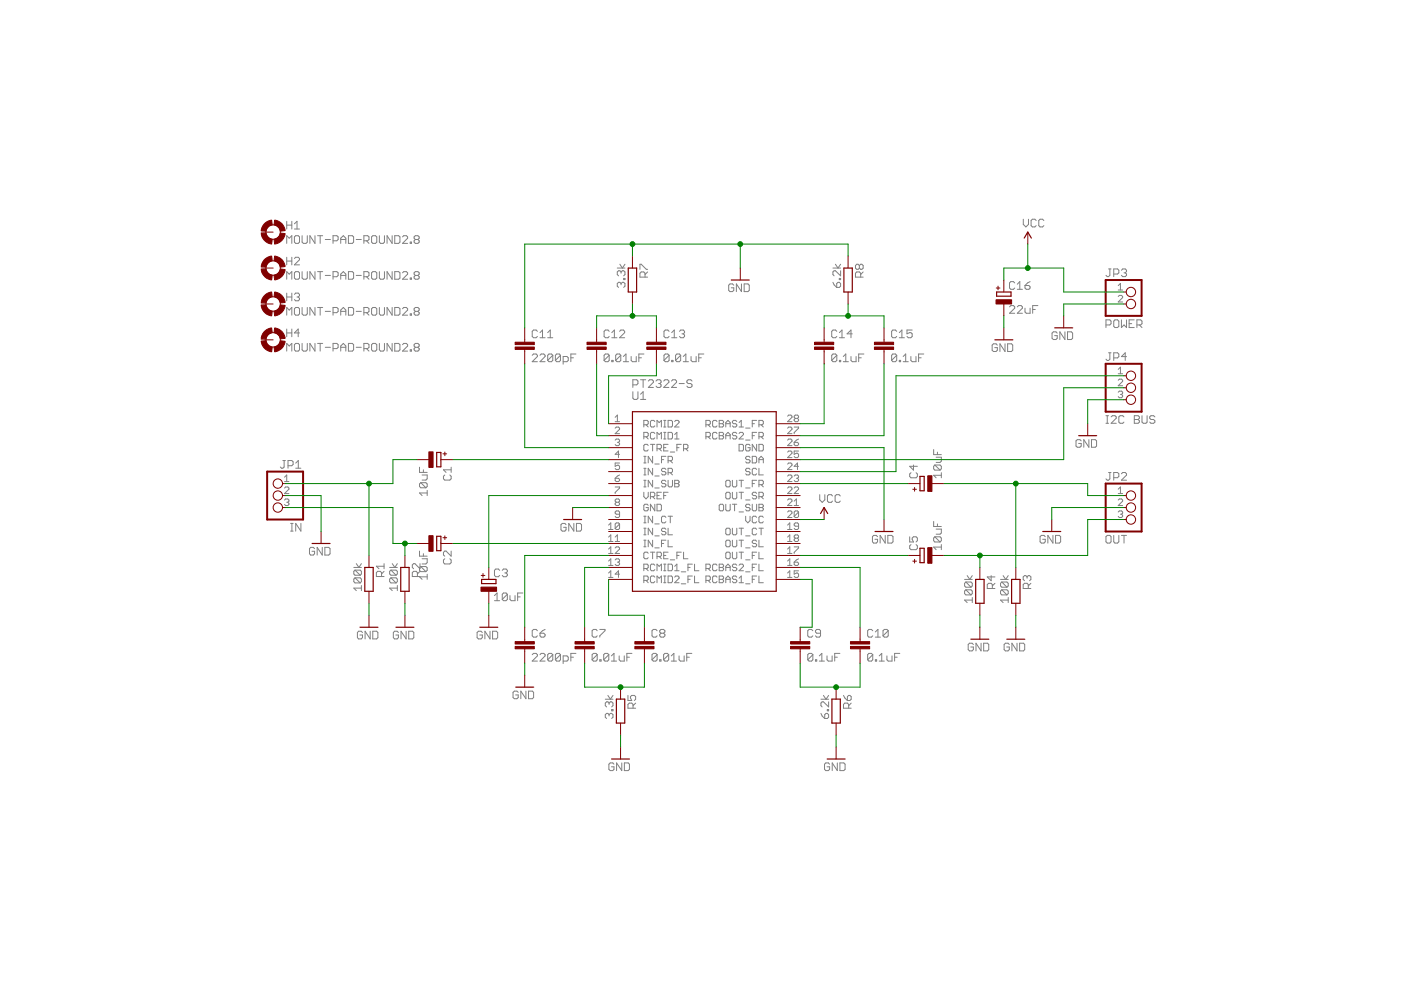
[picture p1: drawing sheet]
<svg xmlns="http://www.w3.org/2000/svg" width="297mm" height="210mm" viewBox="0 0 297 210" stroke-linecap="round" stroke-linejoin="round" font-family="sans-serif">
<g fill="none" stroke="#808080" stroke-width=".21">
<path d="M60.8 46.9v1.7M60.8 51.6v-1.6l.5 .5 .6-.5v1.6M60.8 54.5v1.7M60.8 59.2v-1.6l.5 .5 .6-.5v1.6M60.8 47.7h1.1M60.8 55.4h1.1M61.9 46.9v1.7M61.9 54.5v1.7M62.4 50.2l.3-.2h.5l.3 .2v1.1l-.3 .3h-.5l-.3-.3zM62.4 57.8l.3-.2h.5l.3 .2v1.1l-.3 .3h-.5l-.3-.3zM62.4 54.8l.3-.3h.5l.3 .3v.3l-1.1 1.1h1.1M62.4 47.5l.6-.6v1.7"/>
<path d="M62.4 48.6h1.1M64.1 50v1.3l.2 .3h.6l.3-.3v-1.3M64.1 57.6v1.3l.2 .3h.6l.3-.3v-1.3M66.8 50v1.6l-1.1-1.6v1.6M66.8 57.6v1.6l-1.1-1.6v1.6M67.3 50h1.1M67.3 57.6h1.1M67.9 50v1.6M67.9 57.6v1.6M69 50.8h1.1M69 58.4h1.1M70.6 51.1h.8l.3-.3v-.6l-.3-.2h-.8v1.6"/>
<path d="M70.6 58.7h.8l.3-.3v-.6l-.3-.2h-.8v1.6M72.2 50.8h1.1M72.2 51.6v-1.1l.6-.5 .5 .5v1.1M72.2 59.2v-1.1l.6-.5 .5 .5v1.1M72.2 58.4h1.1M73.9 50h.8l.3 .2v1.1l-.3 .3h-.8zM73.9 57.6h.8l.3 .2v1.1l-.3 .3h-.8zM75.5 50.8h1.1M75.5 58.4h1.1M77.2 51.1h.8l.2-.3v-.6l-.2-.2h-.8v1.6M77.2 58.7h.8l.2-.3v-.6l-.2-.2h-.8v1.6M77.7 51.1l.5 .5"/>
<path d="M77.7 58.7l.5 .5M78.8 50.2l.3-.2h.5l.3 .2v1.1l-.3 .3h-.5l-.3-.3zM78.8 57.8l.3-.2h.5l.3 .2v1.1l-.3 .3h-.5l-.3-.3zM80.4 50v1.3l.3 .3h.5l.3-.3v-1.3M80.4 57.6v1.3l.3 .3h.5l.3-.3v-1.3M83.1 50v1.6l-1-1.6v1.6M83.1 57.6v1.6l-1-1.6v1.6M83.7 50h.8l.3 .2v1.1l-.3 .3h-.8zM83.7 57.6h.8l.3 .2v1.1l-.3 .3h-.8zM85.3 50.2l.3-.2h.5l.3 .2v.3l-1.1 1.1h1.1M85.3 57.8l.3-.2h.5l.3 .2v.3l-1.1 1.1h1.1M87 51.3h.2v.3h-.2z"/>
<path d="M87 58.9h.2v.3h-.2zM88.1 50.8l-.3-.3v-.3l.3-.2h.5l.3 .2v.3l-.3 .3M88.1 50.8l-.3 .3v.2l.3 .3h.5l.3-.3v-.2l-.3-.3M88.1 50.8h.5M88.1 58.4l-.3-.3v-.3l.3-.2h.5l.3 .2v.3l-.3 .3M88.1 58.4l-.3 .3v.2l.3 .3h.5l.3-.3v-.2l-.3-.3M88.1 58.4h.5M130.9 56.8h1.6M131.4 56l.6 .8 .5-.8M131.7 57.7l-.3-.3h-.3l-.2 .3v.5l.2 .3M131.7 57.7v.2M131.7 57.7l.3-.3h.2l.3 .3v.5l-.3 .3"/>
<path d="M132.2 59h.3v.3h-.3zM135.7 57.1v-1.1h.3l1 1.1h.3M136.8 58.8v-.9l-.3-.2h-.5l-.3 .2v.9h1.6M137.3 57.7l-.5 .5M176.6 56.8h1.6M176.6 59.9l.2 .5 .6 .5M177.1 56l.6 .8 .5-.8M177.9 59h.3v.3h-.3zM178.2 57.4v1.1l-1.1-1.1h-.3l-.2 .3v.5l.2 .3M182.2 56.3l-.3-.3h-.2l-.3 .3v.6l.3 .2h.2l.3-.2M182.2 56.3l.3-.3h.2l.3 .3v.6l-.3 .2h-.2l-.3-.2M182.2 56.3v.6"/>
<path d="M182.5 58.8v-.9l-.3-.2h-.5l-.3 .2v.9h1.6M183 57.7l-.5 .5M215.1 60l-.2-.3h-.6l-.3 .3v1.1l.3 .2h.6l.2-.2M217 46.5v1.1l.5 .5 .6-.5v-1.1M218.4 59.7l-1.1 .8M219.7 46.8l-.3-.3h-.5l-.3 .3v1l.3 .3h.5l.3-.3M221.3 46.8l-.3-.3h-.5l-.3 .3v1l.3 .3h.5l.3-.3M235 57h.6M235.3 57v1.4l-.3 .3h-.2l-.3-.3M236.1 58.1h.8l.3-.3v-.5l-.3-.3h-.8v1.7M237.8 57.3l.2-.3h.6l.2 .3v.3l-.2 .2M238.3 57.8h.3"/>
<path d="M238.6 57.8l.2 .3v.3l-.2 .3h-.6l-.2-.3M60.8 62.1v1.7M60.8 66.8v-1.6l.5 .5 .6-.5v1.6M60.8 69.8v1.6M60.8 74.4v-1.6l.5 .6 .6-.6v1.6M60.8 63h1.1M60.8 70.6h1.1M61.9 62.1v1.7M61.9 69.8v1.6M62.4 62.4l.3-.3h.5l.3 .3v.3l-.3 .3M62.7 65.2h.5l.3 .3v1l-.3 .3h-.5l-.3-.3v-1zM62.7 72.8h.5l.3 .3v1.1l-.3 .2h-.5l-.3-.2v-1.1z"/>
<path d="M63 63h.2M63.2 63l.3 .2v.3l-.3 .3h-.5l-.3-.3M63.5 70.6h-1.1l.8-.8v1.6M64.1 65.2v1.3l.2 .3h.6l.3-.3v-1.3M64.1 72.8v1.4l.2 .2h.6l.3-.2v-1.4M66.8 65.2v1.6l-1.1-1.6v1.6M66.8 72.8v1.6l-1.1-1.6v1.6M67.3 65.2h1.1M67.3 72.8h1.1M67.9 65.2v1.6M67.9 72.8v1.6M69 66h1.1"/>
<path d="M69 73.6h1.1M70.6 66.3h.8l.3-.3v-.5l-.3-.3h-.8v1.6M70.6 73.9h.8l.3-.3v-.5l-.3-.3h-.8v1.6M72.2 66.8v-1.1l.6-.5 .5 .5v1.1M72.2 74.4v-1l.6-.6 .5 .6v1M72.2 66h1.1M72.2 73.6h1.1M73.9 65.2h.8l.3 .3v1l-.3 .3h-.8zM73.9 72.8h.8l.3 .3v1.1l-.3 .2h-.8zM75.5 66h1.1M75.5 73.6h1.1M77.2 66.3h.8l.2-.3v-.5l-.2-.3h-.8v1.6"/>
<path d="M77.2 73.9h.8l.2-.3v-.5l-.2-.3h-.8v1.6M77.7 66.3l.5 .5M77.7 73.9l.5 .5M79.1 65.2h.5l.3 .3v1l-.3 .3h-.5l-.3-.3v-1zM79.1 72.8h.5l.3 .3v1.1l-.3 .2h-.5l-.3-.2v-1.1zM80.4 65.2v1.3l.3 .3h.5l.3-.3v-1.3M80.4 72.8v1.4l.3 .2h.5l.3-.2v-1.4M83.1 65.2v1.6l-1-1.6v1.6M83.1 72.8v1.6l-1-1.6v1.6M83.7 65.2h.8l.3 .3v1l-.3 .3h-.8zM83.7 72.8h.8l.3 .3v1.1l-.3 .2h-.8zM85.3 65.5l.3-.3h.5l.3 .3v.2l-1.1 1.1h1.1"/>
<path d="M85.3 73.1l.3-.3h.5l.3 .3v.3l-1.1 1h1.1M87 66.5h.2v.3h-.2zM87 74.2h.2v.2h-.2zM88.1 66l-.3-.3v-.2l.3-.3h.5l.3 .3v.2l-.3 .3M88.1 66l-.3 .3v.2l.3 .3h.5l.3-.3v-.2l-.3-.3M88.1 73.6l-.3-.2v-.3l.3-.3h.5l.3 .3v.3l-.3 .2M88.1 73.6l-.3 .3v.3l.3 .2h.5l.3-.2v-.3l-.3-.3M88.1 66h.5M88.1 73.6h.5M112.8 75.3l.3-.2h.6l.2 .2v.3l-1.1 1.1h1.1M113.9 70.3l-.2-.3h-.6l-.3 .3v1l.3 .3h.6l.2-.3M114.5 75.3l.2-.2h.6l.3 .2v.3l-1.1 1.1h1.1"/>
<path d="M114.5 71.6h1.1M114.5 70.5l.5-.5v1.6M116.1 71.6h1.1M116.1 70.5l.6-.5v1.6M117.2 75.3l-.3-.2h-.5l-.3 .2v1.1M117.2 75.3v1.1l-.3 .3h-.5l-.3-.3M117.2 75.3l-1.1 1.1M118.8 75.3l-.2-.2h-.6l-.2 .2v1.1M118.8 75.3v1.1l-.2 .3h-.6l-.2-.3M118.8 75.3l-1 1.1M119.4 76.7h.8l.3-.3v-.5l-.3-.3h-.8v1.6M121 75.9h.6"/>
<path d="M122.1 75.1h-1.1v1.6M129.2 75.3v1.1l-.3 .3h-.5l-.3-.3M129.2 75.3l-.3-.2h-.5l-.3 .2v1.1M129.2 70.3l-.3-.3h-.5l-.3 .3v1l.3 .3h.5l.3-.3M129.2 75.3l-1.1 1.1M129.7 76.4h.3v.3h-.3zM129.7 71.6h1.1M129.7 70.5l.6-.5v1.6M131.4 70.3l.2-.3h.6l.2 .3v.2l-1 1.1h1M131.6 75.3v1.1l-.2 .3h-.6l-.3-.3M131.6 75.3l-.2-.2h-.6l-.3 .2v1.1M131.6 75.3l-1.1 1.1"/>
<path d="M131.7 60.1l-.3-.2h-.3l-.2 .2v.6l.2 .2M131.7 60.1l.3-.2h.2l.3 .2v.6l-.3 .2M131.7 60.1v.3M132.2 76.7h1.1M132.2 75.6l.5-.5v1.6M133.8 75.6v.8l.3 .3h.8v-1.1M135.4 75.9h.6M136.5 75.1h-1.1v1.6M141.9 75.3v1.1l-.3 .3h-.5l-.3-.3M141.9 75.3l-.3-.2h-.5l-.3 .2v1.1M141.9 70.3l-.3-.3h-.5l-.3 .3v1l.3 .3h.5l.3-.3M141.9 75.3l-1.1 1.1"/>
<path d="M142.4 76.4h.3v.3h-.3zM142.4 71.6h1.1M142.4 70.5l.6-.5v1.6M144.1 70.3l.2-.3h.6l.2 .3v.2l-.2 .3M144.3 75.3v1.1l-.3 .3h-.5l-.3-.3M144.3 75.3l-.3-.2h-.5l-.3 .2v1.1M144.3 75.3l-1.1 1.1M144.6 70.8h.3M144.9 76.7h1.1M144.9 75.6l.5-.5v1.6M144.9 70.8l.2 .3v.2l-.2 .3h-.6l-.2-.3M146.5 75.6v.8l.3 .3h.8v-1.1"/>
<path d="M148.1 75.9h.6M149.2 75.1h-1.1v1.6M155.6 60.5l-.3-.3h-.5l-.3 .3v1.1l.3 .2h.5l.3-.2v-.6h-.6M157.2 60.2v1.6l-1.1-1.6v1.6M157.8 60.2h.8l.3 .3v1.1l-.3 .2h-.8zM177.4 60.1l.3-.2h.2l.3 .2v.6l-.3 .2h-.5zM177.4 75.3v1.1l-.3 .3h-.5l-.3-.3M177.4 75.3l-.3-.2h-.5l-.3 .2v1.1M177.4 70.3l-.3-.3h-.5l-.3 .3v1l.3 .3h.5l.3-.3M177.4 75.3l-1.1 1.1M178 76.4h.2v.3h-.2zM178 71.6h1"/>
<path d="M178 70.5l.5-.5v1.6M178.8 76.7h1.1M178.8 75.6l.5-.5v1.6M180.4 75.6v.8l.3 .3h.8v-1.1M180.7 70.8h-1.1l.8-.8v1.6M182.1 75.9h.5M183.2 75.1h-1.1v1.6M190.1 75.3v1.1l-.3 .3h-.5l-.3-.3M190.1 75.3l-.3-.2h-.5l-.3 .2v1.1M190.1 70.3l-.3-.3h-.5l-.3 .3v1l.3 .3h.5l.3-.3M190.1 75.3l-1.1 1.1M190.7 76.4h.2v.3h-.2z"/>
<path d="M190.7 71.6h1M190.7 70.5l.5-.5v1.6M191.5 76.7h1.1M191.5 75.6l.5-.5v1.6M193.1 75.6v.8l.3 .3h.8v-1.1M193.4 70h-1.1v.8l.5-.3h.3l.3 .3v.5l-.3 .3h-.5l-.3-.3M194.8 75.9h.5M195.9 75.1h-1.1v1.6M211.5 73.2l-.3-.3h-.6l-.2 .3v1.1l.2 .2h.6l.3-.2v-.6h-.6M213.1 72.9v1.6l-1.1-1.6v1.6M213.6 72.9h.9l.2 .3v1.1l-.2 .2h-.9zM214 65.1l.3-.3h.6l.2 .3v.2l-1.1 1.1h1.1"/>
<path d="M215.7 65.1l.3-.3h.5l.3 .3v.2l-1.1 1.1h1.1M215.7 61.3h1.1M215.7 60.3l.5-.6v1.6M217.3 65.3v.8l.3 .3h.8v-1.1M217.3 60.5h.8l.3 .3v.3l-.3 .2h-.5l-.3-.2zM218.9 65.6h.6M220 64.8h-1.1v1.6M224.2 70.6l-.3-.2h-.6l-.2 .2v1.1l.2 .3h.6l.3-.3v-.5h-.6M225.8 70.4v1.6l-1.1-1.6v1.6M226.3 70.4h.8l.3 .2v1.1l-.3 .3h-.8zM234.5 68.9h.8l.3-.3v-.5l-.3-.3h-.8v1.6M235 74.8h.6"/>
<path d="M235.3 74.8v1.4l-.3 .2h-.2l-.3-.2M236.1 75.9h.8l.3-.3v-.5l-.3-.3h-.8v1.6M236.4 67.8h.5l.3 .3v1.1l-.3 .2h-.5l-.3-.2v-1.1zM237.1 60.6l.5-.5v1.4M237.1 78.3l.5-.4v1.3M237.1 62.9l.2-.3h.5l.2 .3v.2l-.9 .9h.9M237.1 61.5h.9M237.1 79.2h.9M237.8 67.8v1.6l.5-.5 .5 .5v-1.6M238.8 75.6h-1l.8-.8v1.6M239.4 68.6h.5M240.5 67.8h-1.1v1.6h1.1"/>
<path d="M241 68.9h.9l.2-.3v-.5l-.2-.3h-.9v1.6M241.6 68.9l.5 .5M60 97.6h.5M60.2 97.6v1.4l-.2 .3h-.3l-.3-.3M61.1 98.7h.8l.2-.2v-.6l-.2-.3h-.8v1.7M62.7 99.3h1.1M62.7 98.2l.5-.6v1.7M88.9 99.1v1.1h1.7M89.8 99.6v.6M95.7 99.1v1.1M95.7 99.6h-1.7l.6 .6M130.4 88.5l.5-.5v1.4"/>
<path d="M130.4 90.8l.3-.2h.4l.3 .2v.2l-1 .9h1M130.4 89.4h1M130.4 93.3l.3-.2h.4l.3 .2-.3 .5M130.9 93.8h.2M131.1 93.8l.3 .2-.3 .5h-.4l-.3-.2M131.4 98.2h-1v.7l.7-.3 .3 .3v.4l-.3 .3h-.4l-.3-.3M131.4 96.3h-1l.7-.7v1.4M134.2 81.6h.8l.3-.3v-.5l-.3-.3h-.8v1.6M134.2 83.1v1.3l.3 .3h.5l.3-.3v-1.3M135.8 80.5h1.1M135.8 83.6l.6-.5v1.6M135.8 84.7h1.1"/>
<path d="M136.4 80.5v1.6M136.5 90.1h.7l.2-.3v-.4l-.2-.3h-.7v1.4M136.5 92.6h.7l.2-.2v-.5l-.2-.2h-.7v1.4M136.5 98.1h.5M136.5 96.8h.5M136.5 99.3h.5M136.7 96.8v1.3M136.7 99.3v1.4M137 90.1l.4 .4M137 92.6l.4 .5M137.4 94.4l-.2-.2h-.5l-.2 .2v1l.2 .2h.5l.2-.2M137.5 80.8l.2-.3h.6l.2 .3v.2l-1 1.1h1"/>
<path d="M137.9 94.2h.9M138.4 96.8v1.3l-1-1.3v1.3M138.4 99.3v1.4l-1-1.4v1.4M138.4 94.2v1.4M138.8 89.4l-.2-.3h-.5l-.2 .3v.9l.2 .2h.5l.2-.2M138.8 91.9l-.2-.2h-.5l-.2 .2v.9l.2 .3h.5l.2-.3M138.8 98.4h1M139.1 80.8l.3-.3h.5l.3 .3v.2l-.3 .3M139.3 90.5v-1.4l.5 .5 .4-.5v1.4M139.3 93.1v-1.4l.5 .4 .4-.4v1.4M139.3 95.1h.7l.2-.2v-.5l-.2-.2h-.7v1.4M139.6 81.3h.3"/>
<path d="M139.8 95.1l.4 .5M139.9 81.3l.3 .3v.3l-.3 .2h-.5l-.3-.2M140.3 97.5h.4M140.7 80.8l.3-.3h.5l.3 .3v.2l-1.1 1.1h1.1M140.7 89.1h.5M140.7 90.5h.5M140.7 91.7h.5M140.7 93.1h.5M140.7 94.9h.5M140.9 89.1v1.4M140.9 91.7v1.4M141.2 99.5l-.3-.2h-.4l-.2 .2 .2 .5h.4l.3 .2-.3 .5h-.4l-.2-.2"/>
<path d="M141.2 96.8h-.9v1.3M141.6 89.1h.7l.3 .3v.9l-.3 .2h-.7zM141.6 91.7h.7l.3 .2v.9l-.3 .3h-.7zM141.6 97.7h.7l.3-.2v-.5l-.3-.2h-.7v1.3M141.6 94.2h-.9v1.4h.9M142.1 97.7l.5 .4M142.1 95.8h.9M142.4 80.8l.2-.3h.6l.2 .3v.2l-1 1.1h1M143 89.4l.3-.3h.4l.3 .3v.2l-1 .9h1M143 92.1l.5-.4v1.4M143 93.1h1M143.5 94.9h.5"/>
<path d="M144 81.3h1.1M144.4 94.2h-.9v1.4M144.9 95.1h.7l.3-.2v-.5l-.3-.2h-.7v1.4M145.4 95.1l.5 .5M146.7 80.8l-.2-.3h-.6l-.3 .3v.2l.3 .3h.6l.2 .3v.3l-.2 .2h-.6l-.3-.2M149.7 90.1h.7l.2-.3v-.4l-.2-.3h-.7v1.4M149.7 92.6h.7l.2-.2v-.5l-.2-.2h-.7v1.4M150.1 92.6l.5 .5M150.1 90.1l.5 .4M152 89.4l-.2-.3h-.5l-.2 .3v.9l.2 .2h.5l.2-.2M152 91.9l-.2-.2h-.5l-.2 .2v.9l.2 .3h.5l.2-.3M152.5 89.1h.7l.2 .3-.2 .4 .2 .5-.2 .2h-.7z"/>
<path d="M152.5 91.7h.7l.2 .2-.2 .5 .2 .4-.2 .3h-.7zM152.5 92.4h.7M152.5 89.8h.7M153.9 93.1v-1l.4-.4 .5 .4v1M153.9 90.5v-.9l.4-.5 .5 .5v.9M153.9 92.4h.9M153.9 89.8h.9M156.2 89.4l-.2-.3h-.5l-.2 .5 .2 .2h.5l.2 .5-.2 .2h-.5l-.2-.2M156.2 91.9l-.2-.2h-.5l-.2 .4 .2 .3h.5l.2 .4-.2 .3h-.5l-.2-.3M156.7 94.2h.7l.2 .2v1l-.2 .2h-.7zM156.7 90.5h.9M156.7 91.9l.2-.2h.5l.2 .2v.2l-.9 1h.9"/>
<path d="M156.7 89.6l.5-.5v1.4M158.1 93.3h.9M158.1 90.8h.9M159 94.4l-.2-.2h-.5l-.2 .2v1l.2 .2h.5l.2-.2v-.5h-.4M159 99.5l-.2-.2h-.5l-.2 .5 .2 .2h.5l.2 .5-.2 .2h-.5l-.2-.2M159 97l-.2-.2h-.5l-.2 .4 .2 .3h.5l.2 .4-.2 .2h-.5l-.2-.2M159.5 96.8h.7l.2 .2v.9l-.2 .2h-.7zM159.5 92.4h.5M159.5 89.8h.5M160.4 99.5l-.2-.2h-.5l-.2 .2v1l.2 .2h.5l.2-.2M160.4 89.1h-.9v1.4M160.4 91.7h-.9v1.4"/>
<path d="M160.4 94.2v1.4l-.9-1.4v1.4M160.9 98.1v-.9l.5-.4 .4 .4v.9M160.9 99.3v1.4h.9M160.9 90.1h.7l.2-.3v-.4l-.2-.3h-.7v1.4M160.9 92.6h.7l.2-.2v-.5l-.2-.2h-.7v1.4M160.9 94.2h.7l.2 .2v1l-.2 .2h-.7zM160.9 97.5h.9M161.4 92.6l.4 .5M161.4 90.1l.4 .4M167 93.3l.2-.2h.5l.2 .2v.3l-.9 .9h.9M167 98.4l.2-.2h.5l.2 .2v.2l-.9 1h.9M167 88.2l.2-.2h.5l.2 .2v.3l-.9 .9h.9"/>
<path d="M167 90.8l.2-.2h.5l.2 .2v.2l-.9 .9h.9M167 95.9l.2-.3h.5l.2 .3v.2l-.9 .9h.9M168.4 93.8h.7l.2 .5-.2 .2h-.5l-.2-.2zM168.4 90.6h.9v.2l-.9 .9v.2M168.6 88.7l-.2 .2 .2 .5h.5l.2-.2-.2-.5M168.6 88.7l-.2-.2 .2-.5h.5l.2 .2-.2 .5M168.6 88.7h.5M169.3 95.6h-.9v.7l.4-.2 .5 .2v.5l-.2 .2h-.5l-.2-.2M169.3 98.9h-.9l.7-.7v1.4M169.3 93.1l-.9 .7M193.7 98.6v1.1l-.8-.8h1.6M198 95.3v1.1h1.6"/>
<path d="M198.2 98.6h1.1l.3 .3v.5l-.3 .3M198.2 98.6l-.2 .3v.5l.2 .3h1.1M198.2 98.6l1.1 1.1M198.5 96.9h1.1v.9l-.3 .2h-.8M198.8 95.9v.5M229.2 93.5l-.2-.3h-.6l-.3 .3v1.1l.3 .2h.6l.2-.2v-.6h-.5M230.9 93.2v1.6l-1.1-1.6v1.6M231.4 93.2h.8l.3 .3v1.1l-.3 .2h-.8zM234.5 89.7h.5M234.5 88.1h.5M234.8 88.1v1.6M235.6 88.4l.3-.3h.5l.3 .3v.3l-1.1 1h1.1"/>
<path d="M237.1 80.6l.2-.2h.5l.2 .2v.3l-.9 .9h.9M237.1 83.2l.2-.3h.5l.2 .3-.2 .4M237.6 83.6h.2M237.8 83.6l.2 .3-.2 .4h-.5l-.2-.2M238.3 88.4l-.3-.3h-.5l-.3 .3v1.1l.3 .2h.5l.3-.2M240.5 88.1h.8l.3 .3v.3l-.3 .2 .3 .3v.3l-.3 .2h-.8zM240.5 88.9h.8M242.1 88.1v1.4l.3 .2h.6l.2-.2v-1.4M244.9 88.4l-.3-.3h-.6l-.2 .3v.3l.2 .2h.6l.3 .3v.3l-.3 .2h-.6l-.2-.2M60.3 101.2l.5-.5v1.4M60.3 103.5l.3-.2h.4l.3 .2v.2l-1 .9h1M60.3 102.1h1"/>
<path d="M60.3 106l.3-.2h.4l.3 .2-.3 .5M60.8 106.5h.2M61 106.5l.3 .2-.3 .5h-.4l-.3-.2M61.6 112.6h.5M61.6 111h.5M61.9 111v1.6M63.8 111v1.6l-1.1-1.6v1.6M66.7 116.3l-.3-.2h-.5l-.3 .2v1.1l.3 .3h.5l.3-.3v-.5h-.6M68.3 116.1v1.6l-1.1-1.6v1.6M68.9 116.1h.8l.3 .2v1.1l-.3 .3h-.8zM75.5 119.5l.6 .8 .5-.8M81.4 119.5v1.1"/>
<path d="M83.2 119.5l.5 .8 .5-.8M88.9 116.8v1.1h1.7M89 119.5v1.1l-1-1.1h-.3l-.3 .3v.5l.3 .3M89.2 102.3h1.1l.3 .3v.5l-.3 .3M89.2 102.3l-.3 .3v.5l.3 .3h1.1M89.2 102.3l1.1 1.1M89.5 100.7h1.1v.8l-.3 .3h-.8M89.5 118.5h1.1v.8l-.3 .3h-.8M89.8 117.4v.5M90.6 104.5h-1.7l.6 .6M90.6 104v1.1M94.3 100.7l-.3 .3v.5l.3 .3h1.1l.3-.3v-.5l-.3-.3"/>
<path d="M94.3 118.5l-.3 .2v.6l.3 .3h1.1l.3-.3v-.6l-.3-.2M95.7 116.8v1.1l-1.1-1.1h-.3l-.3 .3v.6l.3 .2M120 111.3l-.2-.3h-.6l-.3 .3v1l.3 .3h.6l.2-.3v-.5h-.5M121.7 111v1.6l-1.1-1.6v1.6M122.2 111h.8l.3 .3v1l-.3 .3h-.8zM129 111.3l.5-.4v1.4M129 113.9l.5-.5v1.4M129 116.4l.5-.4v1.3M129 119l.5-.5v1.4M129 112.3h1M129 114.8h1M129 117.3h1"/>
<path d="M129 119.9h1M130.4 118.7l.3-.2h.4l.3 .2-.3 .5M130.4 116.2l.3-.2h.4l.3 .2v.2l-1 .9h1M130.4 113.9l.5-.5v1.4M130.4 101.4h.7l.3 .5-.3 .2h-.4l-.3-.2zM130.4 103.3h1v.2l-1 .9v.2M130.4 114.8h1M130.7 106.5h.4M130.7 106.5l-.3 .2 .3 .5h.4l.3-.2-.3-.5M130.7 106.5l-.3-.2 .3-.5h.4l.3 .2-.3 .5M130.9 119.2h.2M131.1 119.2l.3 .2-.3 .5h-.4l-.3-.2"/>
<path d="M131.4 109h-.7l-.3-.2 .3-.5h.4l.3 .3v.9l-.3 .2h-.4l-.3-.2M131.4 111.1v.9l-.3 .3h-.4l-.3-.3M131.4 111.1l-.3-.2h-.4l-.3 .2v.9M131.4 100.7l-1 .7M131.4 111.1l-1 .9M136.5 100.7h.5M136.5 104.4v.9l.5 .5 .4-.5v-.9M136.5 103.2h.5M136.5 101.8h.5M136.5 110.8h.5M136.5 109.5h.5M136.5 113.4h.5"/>
<path d="M136.5 112h.5M136.5 115.9h.5M136.5 114.5h.5M136.7 101.8v1.4M136.7 109.5v1.3M136.7 112v1.4M136.7 114.5v1.4M137.4 117.3l-.2-.2h-.5l-.2 .2v.9l.2 .3h.5l.2-.3M137.4 107.1l-.2-.2h-.5l-.2 .2v1l.2 .2h.5l.2-.2v-.5h-.4M137.9 105.3h.7l.2-.2v-.5l-.2-.2h-.7v1.4M137.9 117.1h.9M138.4 101.8v1.4l-1-1.4v1.4"/>
<path d="M138.4 109.5v1.3l-1-1.3v1.3M138.4 112v1.4l-1-1.4v1.4M138.4 114.5v1.4l-1-1.4v1.4M138.4 117.1v1.4M138.4 105.3l.4 .5M138.8 106.9v1.4l-.9-1.4v1.4M138.8 119.8l-.2-.2h-.5l-.2 .2v1l.2 .2h.5l.2-.2M138.8 100.9h1M138.8 103.5h1M138.8 111.1h1M138.8 113.6h1M138.8 116.2h1"/>
<path d="M139.3 106.9h.7l.2 .2v1l-.2 .2h-.7zM139.3 118h.7l.2-.2v-.5l-.2-.2h-.7v1.4M139.3 105.1h.5M139.8 118l.4 .5M140.2 104.4h-.9v1.4h.9M140.3 115.2h.4M140.7 105.1h.5M140.7 117.8h.5M140.7 119.6h.5M140.9 119.6v1.4M141.2 102.1l-.3-.3h-.4l-.2 .3 .2 .4h.4l.3 .3-.3 .4h-.4l-.2-.2M141.2 112.2l-.3-.2h-.4l-.2 .2 .2 .5h.4l.3 .2-.3 .5h-.4l-.2-.2"/>
<path d="M141.2 109.7l-.3-.2h-.4l-.2 .2v.9l.2 .2h.4l.3-.2M141.2 114.5h-.9v1.4M141.6 117.1h-.9v1.4h.9M141.6 119.6h.7l.3 .2v1l-.3 .2h-.7zM141.6 100.2h.7l.3-.2v-.5l-.3-.2h-.7v1.4M141.6 101.8v1.2l.3 .2h.4l.3-.2v-1.2M141.6 112v1.4h1M141.6 114.5v1.4h1M141.6 104.4h-.9v1.4M141.6 109.5h1M142.1 100.2l.5 .5M142.1 109.5v1.3"/>
<path d="M142.1 118.7h.9M143 101.8h.7l.3 .3-.3 .4 .3 .5-.3 .2h-.7zM143 102.5h.7M143.5 117.8h.5M144.4 117.1h-.9v1.4M144.9 117.1v1.4h1M146.8 119.6h-.9v1.4M147.3 119.6v1.4h.9M152 119.8l-.2-.2h-.5l-.2 .2v1l.2 .2h.5l.2-.2M152.5 107.1l.2-.2h.5l.2 .2v1l-.2 .2h-.5l-.2-.2zM152.5 119.6h.7l.2 .2-.2 .5 .2 .5-.2 .2h-.7zM153.9 117.3l.2-.2h.5l.2 .2v.9l-.2 .3h-.5l-.2-.3z"/>
<path d="M153.9 102.1l.2-.3h.5l.2 .3v.9l-.2 .2h-.5l-.2-.2zM153.9 104.6l.2-.2h.5l.2 .2v.9l-.2 .3h-.5l-.2-.3zM153.9 106.9v1.2l.2 .2h.5l.2-.2v-1.2M153.9 112.2l.2-.2h.5l.2 .2v1l-.2 .2h-.5l-.2-.2zM153.9 114.8l.2-.3h.5l.2 .3v.9l-.2 .2h-.5l-.2-.2zM155.3 117.1v1.1l.2 .3h.5l.2-.3v-1.1M155.3 101.8v1.2l.2 .2h.5l.2-.2v-1.2M155.3 104.4v1.1l.2 .3h.5l.2-.3v-1.1M155.3 106.9h.9M155.3 112v1.2l.2 .2h.5l.2-.2v-1.2M155.3 114.5v1.2l.2 .2h.5l.2-.2v-1.2M155.7 106.9v1.4"/>
<path d="M156.2 119.8l-.2-.2h-.5l-.2 .5 .2 .2h.5l.2 .5-.2 .2h-.5l-.2-.2M156.7 101.8h.9M156.7 104.4h.9M156.7 112h.9M156.7 114.5h.9M156.7 117.1h.9M156.7 119.8l.2-.2h.5l.2 .2v.3l-.9 .9h.9M156.7 108.5h.9M157.2 101.8v1.4M157.2 104.4v1.4M157.2 112v1.4M157.2 114.5v1.4"/>
<path d="M157.2 117.1v1.4M158.1 109.5v.9l.5 .4 .4-.4v-.9M158.1 103.5h.9M158.1 113.6h.9M158.1 116.2h.9M158.1 118.7h.9M158.1 106h.9M159 107.1l-.2-.2h-.5l-.2 .5 .2 .2h.5l.2 .5-.2 .2h-.5l-.2-.2M159.5 106.9v1.2l.2 .2h.5l.2-.2v-1.2M159.5 102.5h.5M159.5 117.8h.5M160.4 109.7l-.2-.2h-.5l-.2 .2v.9l.2 .2h.5l.2-.2"/>
<path d="M160.4 104.6l-.2-.2h-.5l-.2 .2 .2 .5h.5l.2 .2-.2 .5h-.5l-.2-.3M160.4 114.8l-.2-.3h-.5l-.2 .3 .2 .4h.5l.2 .3-.2 .4h-.5l-.2-.2M160.4 101.8h-.9v1.4M160.4 112.2l-.2-.2h-.5l-.2 .2v1l.2 .2h.5l.2-.2M160.4 117.1h-.9v1.4M160.4 119.6h-.9v1.4M160.9 105.3h.7l.2-.2v-.5l-.2-.2h-.7v1.4M160.9 117.1v1.4h.9M160.9 102.8h.7l.2-.3v-.4l-.2-.3h-.7v1.4M160.9 106.9h.7l.2 .2-.2 .5 .2 .5-.2 .2h-.7zM160.9 107.6h.7M160.9 112h.9"/>
<path d="M160.9 114.5v1.4h.9M160.9 119.6v1.4h.9M161.4 112v1.4M161.4 105.3l.4 .5M161.4 102.8l.4 .4M161.8 109.7l-.2-.2h-.5l-.2 .2v.9l.2 .2h.5l.2-.2M167 100.9l.2-.2h.5l.2 .2v.3l-.9 .9h.9M167 103.5l.2-.2h.5l.2 .2v.2l-.9 .9h.9M167 106l.2-.2h.5l.2 .2v.3l-.9 .9h.9M167 108.6l.2-.3h.5l.2 .3v.2l-.9 .9h.9M167 112.3h.9M167 114.8h.9"/>
<path d="M167 117.3h.9M167 119.9h.9M167 111.3l.4-.4v1.4M167 113.9l.4-.5v1.4M167 116.4l.4-.4v1.3M167 119l.4-.5v1.4M168.4 100.9l.2-.2h.5l.2 .2-.2 .5M168.4 116h.9v.2l-.9 .9v.2M168.4 103.5l.2-.2h.5l.2 .2v.2l-.9 .9h.9M168.4 107.2h.9M168.4 119.2h.7l.2 .5-.2 .2h-.5l-.2-.2zM168.4 106.3l.4-.5v1.4"/>
<path d="M168.6 114.1l-.2-.2 .2-.5h.5l.2 .2-.2 .5M168.6 114.1l-.2 .2 .2 .5h.5l.2-.2-.2-.5M168.6 114.1h.5M168.8 101.4h.3M169.1 101.4l.2 .2-.2 .5h-.5l-.2-.2M169.3 111.6h-.7l-.2-.3 .2-.4h.5l.2 .2v.9l-.2 .3h-.5l-.2-.3M169.3 108.6v.9l-.2 .2h-.5l-.2-.2M169.3 108.6l-.2-.3h-.5l-.2 .3v.9M169.3 118.5l-.9 .7M169.3 108.6l-.9 .9M173.8 104.9v1.1l.5 .5 .6-.5v-1.1M176.5 105.2l-.2-.3h-.6l-.3 .3v1l.3 .3h.6l.2-.3"/>
<path d="M178.2 105.2l-.3-.3h-.6l-.2 .3v1l.2 .3h.6l.3-.3M186.1 113.8l-.3-.3h-.6l-.2 .3v1.1l.2 .2h.6l.3-.2v-.6h-.6M187.7 113.5v1.6l-1.1-1.6v1.6M188.2 113.5h.9l.2 .3v1.1l-.2 .2h-.9zM192.9 113.8v1.1h.8l-.3-.5v-.3l.3-.3h.5l.3 .3v.5l-.3 .3M193.1 115.5l-.2 .2v.6l.2 .2h1.1l.3-.2v-.6l-.3-.2M193.1 100.2l-.2 .3v.5l.2 .3h1.1l.3-.3v-.5l-.3-.3M198 110.6v1h1.6M198.2 113.8h1.1l.3 .3v.5l-.3 .3M198.2 113.8l-.2 .3v.5l.2 .3h1.1M198.2 113.8l1.1 1.1M198.5 112.2h1.1v.8l-.3 .3h-.8"/>
<path d="M198.8 111.1v.5M199.6 100.8h-1.6l.5 .5M199.6 100.2v1.1M199.6 115.5v1M199.6 116h-1.6l.5 .5M221.6 113.8l-.3-.3h-.5l-.3 .3v1.1l.3 .2h.5l.3-.2v-.6h-.5M223.2 113.5v1.6l-1-1.6v1.6M223.8 113.5h.8l.3 .3v1.1l-.3 .2h-.8zM234.8 113.5h.5l.3 .3v1.1l-.3 .2h-.5l-.3-.2v-1.1zM235 100.2h.6M235.3 100.2v1.3l-.3 .3h-.2l-.3-.3M236.1 101.3h.8l.3-.3v-.5l-.3-.3h-.8v1.6"/>
<path d="M236.1 113.5v1.4l.3 .2h.5l.3-.2v-1.4M237.1 106l.2-.2h.5l.2 .2v.3l-.9 .9h.9M237.1 108.6l.2-.3h.5l.2 .3-.2 .4M237.1 104.6h.9M237.1 103.7l.5-.4v1.3M237.6 109h.2M237.8 100.5l.2-.3h.6l.2 .3v.2l-1 1.1h1M237.8 113.5h1M237.8 109l.2 .3-.2 .4h-.5l-.2-.2M238.3 113.5v1.6M75 120.3h1.6M75.3 120.9h1.1l.2 .2v.6l-.2 .3"/>
<path d="M75.3 122.5h1.1l.2 .3v.5l-.2 .3M75.3 122.5l-.3 .3v.5l.3 .3h1.1M75.3 120.9l-.3 .2v.6l.3 .3h1.1M75.3 122.5l1.1 1.1M75.3 120.9l1.1 1.1M76.6 124.7h-1.6l.5 .5M76.6 124.1v1.1M76.9 134.1l-.3-.3h-.6l-.2 .3v1.1l.2 .3h.6l.3-.3v-.6h-.6M78.5 133.8v1.7l-1.1-1.7v1.7M79 133.8h.9l.2 .3v1.1l-.2 .3h-.9zM80.9 122.2v-.8l-.3-.3h-.5l-.3 .3v.8h1.6M81.4 121.1l-.5 .6"/>
<path d="M81.4 120.1h-1.6l.5 .5M82.6 120.3h1.6M82.9 122.5l-.3 .3v.5l.3 .3h1.1M82.9 122.5h1.1l.2 .3v.5l-.2 .3M82.9 120.9l-.3 .2v.6l.3 .3h1.1M82.9 120.9h1.1l.2 .2v.6l-.2 .3M82.9 122.5l1.1 1.1M82.9 120.9l1.1 1.1M84.2 124.7h-1.6l.6 .5M84.2 124.1v1.1M84.5 134.1l-.3-.3h-.5l-.3 .3v1.1l.3 .3h.5l.3-.3v-.6h-.6M86.1 133.8v1.7l-1.1-1.7v1.7"/>
<path d="M86.7 133.8h.8l.2 .3v1.1l-.2 .3h-.8zM88.5 122.2v-.8l-.3-.3h-.5l-.3 .3v.8h1.6M89 121.1l-.5 .6M89.2 120.1h1.1l.3 .3v.5l-.3 .3M89.2 120.1l-.3 .3v.5l.3 .3h1.1M89.2 120.1l1.1 1.1M90.6 121.8v1M90.6 122.3h-1.7l.6 .5M102.3 134.1l-.3-.3h-.6l-.2 .3v1.1l.2 .3h.6l.3-.3v-.6h-.6M103.9 133.8v1.7l-1.1-1.7v1.7M104.4 133.8h.8l.3 .3v1.1l-.3 .3h-.8zM104.8 126.3l.6-.6v1.7"/>
<path d="M104.8 127.4h1.1M105.9 120.9l-.2-.3h-.6l-.3 .3v1.1l.3 .3h.6l.2-.3M106.5 120.9l.2-.3h.6l.3 .3v.3l-.3 .3M107 121.5h.3M107.3 121.5l.3 .3v.2l-.3 .3h-.6l-.2-.3M107.6 126v1.1l-.3 .3h-.6l-.2-.3M107.6 126l-.3-.3h-.6l-.2 .3v1.1M107.6 126l-1.1 1.1M108.1 126.3v.8l.3 .3h.8v-1.1M109.7 126.6h.6M110.8 125.7h-1.1v1.7M112.8 138.8l.3-.3h.6l.2 .3v.3l-1.1 1.1h1.1"/>
<path d="M113.9 133.7l-.2-.2h-.6l-.3 .2v1.1l.3 .3h.6l.2-.3M114.5 138.8l.2-.3h.6l.3 .3v.3l-1.1 1.1h1.1M114.5 134.3h.8l.3 .2v.3l-.3 .3h-.6l-.2-.3zM115.6 133.5l-.6 .2-.5 .6M117.2 138.8v1.1l-.3 .3h-.5l-.3-.3M117.2 138.8l-.3-.3h-.5l-.3 .3v1.1M117.2 138.8l-1.1 1.1M118.8 138.8v1.1l-.2 .3h-.6l-.2-.3M118.8 138.8l-.2-.3h-.6l-.2 .3v1.1M118.8 138.8l-1 1.1M121 139.3h.6M122.1 138.5h-1.1v1.7"/>
<path d="M126.6 138.8v1.1l-.2 .3h-.6l-.3-.3M126.6 138.8l-.2-.3h-.6l-.3 .3v1.1M126.6 133.7l-.2-.2h-.6l-.3 .2v1.1l.3 .3h.6l.2-.3M126.6 138.8l-1.1 1.1M127.2 139.9h.2v.3h-.2zM127.2 133.5h1.1v.2l-1.1 1.1v.3M129 121.5l.5-.5v1.4M129 122.4h1M129.1 138.8v1.1l-.3 .3h-.5l-.3-.3M129.1 138.8l-.3-.3h-.5l-.3 .3v1.1M129.1 138.8l-1.1 1.1M129.6 139.1l.6-.6v1.7"/>
<path d="M131.3 139.1v.8l.3 .3h.8v-1.1M131.4 121.7h-1l.7-.7v1.4M132.9 139.3h.6M134 138.5h-1.1v1.7M136.5 120.5h.7l.2-.2v-.5l-.2-.2h-.7v1.4M136.5 123.1h.7l.2-.3v-.4l-.2-.3h-.7v1.4M137 120.5l.4 .5M137 123.1l.4 .4M138.8 122.4l-.2-.3h-.5l-.2 .3v.9l.2 .2h.5l.2-.2M139.3 121v-1.4l.5 .5 .4-.5v1.4M139.3 123.5v-1.4l.5 .5 .4-.5v1.4M139.3 138.8v1.1l-.3 .3h-.5l-.3-.3"/>
<path d="M139.3 138.8l-.3-.3h-.5l-.3 .3v1.1M139.3 133.7l-.3-.2h-.5l-.3 .2v1.1l.3 .3h.5l.3-.3M139.3 138.8l-1.1 1.1M139.9 139.9h.2v.3h-.2zM140.1 134.3l-.2-.3v-.3l.2-.2h.6l.3 .2v.3l-.3 .3M140.1 134.3l-.2 .2v.3l.2 .3h.6l.3-.3v-.3l-.3-.2M140.1 134.3h.6M140.7 121h.5M140.7 122.1h.5M140.7 123.5h.5M140.9 122.1v1.4M141.6 122.1h.7l.3 .3v.9l-.3 .2h-.7z"/>
<path d="M141.8 138.8v1.1l-.3 .3h-.5l-.3-.3M141.8 138.8l-.3-.3h-.5l-.3 .3v1.1M141.8 138.8l-1.1 1.1M142.3 139.1l.6-.6v1.7M143 122.4l.3-.3h.4l.3 .3v.2l-1 .9h1M143 120.1l.5-.5v1.4M143 121h1M144 139.1v.8l.3 .3h.8v-1.1M144.4 121.2h1M144.4 123.8h1M145.6 139.3h.6M145.9 120.3h.4"/>
<path d="M145.9 122.8h.4M146.7 138.5h-1.1v1.7M146.8 122.1h-.9v1.4M147.3 122.1v1.4h.9M149.7 123.1h.7l.2-.3v-.4l-.2-.3h-.7v1.4M149.7 120.5h.7l.2-.2v-.5l-.2-.2h-.7v1.4M150.1 123.1l.5 .4M150.1 120.5l.5 .5M152 122.4l-.2-.3h-.5l-.2 .3v.9l.2 .2h.5l.2-.2M152.5 120.3h.7M152.5 122.1h.7l.2 .3-.2 .4 .2 .5-.2 .2h-.7zM152.5 122.8h.7"/>
<path d="M153.9 120.3h.9M153.9 122.8h.9M153.9 121v-.9l.4-.5 .5 .5v.9M153.9 123.5v-.9l.4-.5 .5 .5v.9M156.2 122.4l-.2-.3h-.5l-.2 .3 .2 .4h.5l.2 .3-.2 .4h-.5l-.2-.2M156.7 123.5h.9M156.7 122.6l.5-.5v1.4M158.1 121.2h.9M158.1 123.8h.9M159.5 120.3h.5M159.5 122.8h.5M160.4 122.1h-.9v1.4"/>
<path d="M160.9 122.1v1.4h.9M167 122.4h.9M167 121.5l.4-.5v1.4M169.3 121h-.9v.7l.7-.2 .2 .2v.5l-.2 .2h-.5l-.2-.2M172.3 138.8v1.1l-.2 .3h-.6l-.2-.3M172.3 138.8l-.2-.3h-.6l-.2 .3v1.1M172.3 133.7l-.2-.2h-.6l-.2 .2v1.1l.2 .3h.6l.2-.3M172.3 138.8l-1 1.1M172.9 139.9h.3v.3h-.3zM173.7 139.1l.5-.6v1.7M174 134.3h-.8l-.3-.3v-.3l.3-.2h.5l.3 .2v1.1l-.3 .3h-.5l-.3-.3M175.3 139.1v.8l.3 .3h.8v-1.1"/>
<path d="M177 139.3h.5M178.1 138.5h-1.1v1.7M185 138.8v1.1l-.2 .3h-.6l-.2-.3M185 138.8l-.2-.3h-.6l-.2 .3v1.1M185 133.7l-.2-.2h-.6l-.2 .2v1.1l.2 .3h.6l.2-.3M185 138.8l-1 1.1M185.6 139.9h.3v.3h-.3zM185.6 135.1h1.1M185.6 134l.5-.5v1.6M186.4 139.1l.5-.6v1.7M188 139.1v.8l.3 .3h.8v-1.1M188.3 133.7l-.3-.2h-.5l-.3 .2v1.1"/>
<path d="M188.3 133.7v1.1l-.3 .3h-.5l-.3-.3M188.3 133.7l-1.1 1.1M189.7 139.3h.5M190.8 138.5h-1.1v1.7M204.5 122.9h1.6M204.8 125.1l-.3 .2v.6l.3 .2h1.1M204.8 125.1h1.1l.2 .2v.6l-.2 .2M204.8 123.4l-.3 .3v.5l.3 .3h1.1M204.8 123.4h1.1l.2 .3v.5l-.2 .3M204.8 125.1l1.1 1M204.8 123.4l1.1 1.1M205.1 122l.5 .9 .5-.9"/>
<path d="M206.1 127.2h-1.6l.6 .6M206.1 126.7v1.1M206.4 136.7l-.3-.3h-.6l-.2 .3v1l.2 .3h.6l.3-.3v-.5h-.6M208 136.4v1.6l-1.1-1.6v1.6M208.6 136.4h.8l.2 .3v1l-.2 .3h-.8zM210.1 122v1.1l-.8-.8h1.6M210.4 124.8v-.8l-.3-.3h-.5l-.3 .3v.8h1.6M210.9 123.7l-.5 .5M212.1 122.9h1.7M212.4 123.4h1.1l.3 .3v.5l-.3 .3M212.4 125.1h1.1l.3 .2v.6l-.3 .2M212.4 125.1l-.3 .2v.6l.3 .2h1.1"/>
<path d="M212.4 123.4l-.3 .3v.5l.3 .3h1.1M212.4 125.1l1.1 1M212.4 123.4l1.1 1.1M212.7 122l.5 .9 .6-.9M213.8 127.2h-1.7l.6 .6M213.8 126.7v1.1M214 136.7l-.3-.3h-.5l-.3 .3v1l.3 .3h.5l.3-.3v-.5h-.6M215.6 136.4v1.6l-1.1-1.6v1.6M216.2 136.4h.8l.3 .3v1l-.3 .3h-.8zM217.8 122.3l-.3-.3h-.3l-.3 .3v.6l.3 .2M217.8 122.3l.2-.3h.3l.3 .3v.6l-.3 .2M217.8 122.3v.3"/>
<path d="M218 124.8v-.8l-.2-.3h-.6l-.3 .3v.8h1.7M218.6 123.7l-.6 .5M109.9 146.8l-.3-.3h-.5l-.3 .3v1.1l.3 .2h.5l.3-.2v-.6h-.6M111.5 146.5v1.6l-1.1-1.6v1.6M112.1 146.5h.8l.2 .3v1.1l-.2 .2h-.8zM119.4 140.2h.8l.3-.3v-.6l-.3-.2h-.8v1.6M128.3 148.3h1.7M128.9 147.4l.5 .9 .6-.9M129.1 151.5l-.2-.2h-.3l-.3 .2v.6l.3 .2M129.1 151.5l.3-.2h.3l.3 .2v.6l-.3 .2M129.1 149.1l.3-.3h.3l.3 .3v.5l-.3 .3M129.1 149.1l-.2-.3h-.3l-.3 .3v.5l.3 .3"/>
<path d="M129.1 149.1v.3M129.1 151.5v.3M129.6 140.2h1.1M129.7 150.4h.3v.3h-.3zM133.1 147.4v1.1h.8l-.2-.5v-.3l.2-.3h.6l.3 .3v.6l-.3 .2M134.2 150.2v-.8l-.3-.3h-.5l-.3 .3v.8h1.7M134.8 149.1l-.6 .5M142.3 140.2h1.1M173.7 140.2h1.1M174.1 148.3h1.6M174.1 151.3l.2 .5 .6 .5M174.6 147.4l.5 .9 .6-.9"/>
<path d="M174.9 151.5l.2-.2h.3l.3 .2v.6l-.3 .2h-.5zM175.4 150.4h.3v.3h-.3zM175.7 148.8v1.1l-1.1-1.1h-.3l-.2 .3v.5l.2 .3M178.8 147.4l.9 1.1M179.7 147.7l.2-.3h.3l.3 .3v.6l-.3 .2h-.5zM179.9 150.2v-.8l-.2-.3h-.6l-.3 .3v.8h1.7M180.5 149.1l-.6 .5M186.4 140.2h1.1M130.2 162l-.3-.2h-.5l-.3 .2v1.1l.3 .3h.5l.3-.3v-.5h-.6M131.8 161.8v1.6l-1.1-1.6v1.6M132.4 161.8h.8l.3 .2v1.1l-.3 .3h-.8zM175.9 162l-.3-.2h-.5l-.3 .2v1.1l.3 .3h.5l.3-.3v-.5h-.6"/>
<path d="M177.5 161.8v1.6l-1.1-1.6v1.6M178.1 161.8h.8l.3 .2v1.1l-.3 .3h-.8z"/>
</g>
<g fill="none" stroke="#800000" stroke-width=".25">
<path d="M133.2 56.8h1.8v5.1h-1.8zM155 59.4h3.9M178.9 56.8h1.8v5.1h-1.8zM217.1 50.5l.8-1.3 .8 1.3M210.9 72.1h3.8M211.3 61.9h3.1v.9h-3.1zM223.6 69.5h3.8M92.6 95.9h.9v3.1h-.9zM134.1 87.3h30.5v38.1h-30.5zM228.7 92.4h3.8M66.2 115.2h3.8M92.6 113.7h.9v3.1h-.9z"/>
<path d="M119.5 110.2h3.8M174 108.9l.7-1.3 .8 1.3M185.5 112.7h3.8M195.1 101h.8v3.1h-.8zM195.1 116.2h.8v3.1h-.8zM221.1 112.7h3.8M76.3 133h3.8M77.3 120.3h1.8v5.1h-1.8zM83.9 133h3.9M85 120.3h1.7v5.1h-1.7zM101.7 133h3.8M102.1 122.9h3.1v.8h-3.1z"/>
<path d="M205.8 135.5h3.9M206.9 122.9h1.7v5h-1.7zM213.5 135.5h3.8M214.5 122.9h1.8v5h-1.8zM109.3 145.7h3.9M130.7 148.2h1.8v5.1h-1.8zM176.4 148.2h1.8v5.1h-1.8zM129.7 160.9h3.8M175.4 160.9h3.8"/>
</g>
<g fill="none" stroke="#800000" stroke-width=".21">
<path d="M55.4 49.2h2.5M55.4 56.8h2.5M134.1 54.3v2.5M157 56.8v2.6M179.8 54.3v2.5M212.8 59.4v2.5M217.9 49.2v2.6M55.4 64.5h2.5M55.4 72.1h2.5M111.3 69.5v3.1M111.3 74.1v3M126.5 69.5v3.1"/>
<path d="M126.5 74.1v3M134.1 61.9v2.6M139.2 69.5v3.1M139.2 74.1v3M174.7 69.5v3.1M174.7 74.1v3M179.8 61.9v2.6M187.4 69.5v3.1M187.4 74.1v3M211.2 61.1h.8M211.6 60.7v.7M212.8 64.5v2.5"/>
<path d="M212.8 69.5v2.6M225.5 67v2.5M238.2 61.9h.6M238.2 64.5h.6M238.2 79.7h.6M88.4 97.5h2.5M93.5 97.5h2.5M93.9 96.2h.8M94.3 95.8v.8M129 89.8h5.1M129 92.4h5.1M129 94.9h5.1"/>
<path d="M129 97.5h5.1M129 100h5.1M164.6 89.8h5.1M164.6 92.4h5.1M164.6 94.9h5.1M164.6 97.5h5.1M164.6 100h5.1M230.6 89.8v2.6M238.2 82.2h.6M238.2 84.8h.6M59.9 102.5h.6M59.9 105.1h.6"/>
<path d="M59.9 107.6h.6M68.1 112.7v2.5M78.2 117.8v2.5M85.9 117.8v2.5M88.4 115.2h2.5M93.5 115.2h2.5M93.9 114h.8M94.3 113.6v.8M121.4 107.6v2.6M129 102.5h5.1M129 105.1h5.1M129 107.6h5.1"/>
<path d="M129 110.2h5.1M129 112.7h5.1M129 115.2h5.1M129 117.8h5.1M164.6 102.5h5.1M164.6 105.1h5.1M164.6 107.6h5.1M164.6 110.2h5.1M164.6 112.7h5.1M164.6 115.2h5.1M164.6 117.8h5.1M174.7 107.6v2.6"/>
<path d="M187.4 110.2v2.5M192.5 102.5h2.6M192.5 117.8h2.6M193.5 103.7h.8M193.5 119h.8M193.9 103.4v.7M193.9 118.6v.8M197.6 102.5h2.5M197.6 117.8h2.5M223 110.2v2.5M238.2 105.1h.6M238.2 107.6h.6"/>
<path d="M238.2 110.2h.6M78.2 125.4v2.5M78.2 130.5v2.5M85.9 125.4v2.5M85.9 130.5v2.5M102 122h.8M102.4 121.6v.8M103.6 120.3v2.6M103.6 125.4v2.5M103.6 130.5v2.5M111.3 133v3M111.3 137.6v3"/>
<path d="M124 133v3M124 137.6v3M129 120.3h5.1M129 122.9h5.1M136.6 133v3M136.6 137.6v3M164.6 120.3h5.1M164.6 122.9h5.1M169.7 133v3M169.7 137.6v3M182.4 133v3M182.4 137.6v3"/>
<path d="M207.8 120.3v2.6M207.8 127.9v2.6M207.8 133v2.5M215.4 120.3v2.6M215.4 127.9v2.6M215.4 133v2.5M111.3 143.2v2.5M131.6 145.7v2.5M131.6 153.3v2.6M131.6 158.4v2.5M177.3 145.7v2.5M177.3 153.3v2.6"/>
<path d="M177.3 158.4v2.5"/>
<circle cx="57.9" cy="56.8" r="1.52"/>
<circle cx="57.9" cy="49.2" r="1.52"/>
<circle cx="57.9" cy="72.1" r="1.52"/>
<circle cx="57.9" cy="64.5" r="1.52"/>
<circle cx="239.8" cy="61.9" r=".99"/>
<circle cx="239.8" cy="64.5" r=".99"/>
<circle cx="239.8" cy="79.7" r=".99"/>
<circle cx="239.8" cy="82.2" r=".99"/>
<circle cx="239.8" cy="84.8" r=".99"/>
<circle cx="58.9" cy="102.5" r=".99"/>
<circle cx="58.9" cy="105.1" r=".99"/>
<circle cx="58.9" cy="107.6" r=".99"/>
<circle cx="239.8" cy="105.1" r=".99"/>
<circle cx="239.8" cy="107.6" r=".99"/>
<circle cx="239.8" cy="110.2" r=".99"/>
</g>
<g fill="#800000" stroke="#800000" stroke-width=".21">
<path d="M90.9 95.8h.9v3.3h-.9z"/>
<path d="M90.9 113.6h.9v3.3h-.9z"/>
<path d="M102 124.5h3.3v.9h-3.3z"/>
<path d="M196.7 100.9h.9v3.3h-.9z"/>
<path d="M196.7 116.1h.9v3.3h-.9z"/>
<path d="M109.2 137.1h4.1v.5h-4.1z"/>
<path d="M109.2 136h4.1v.5h-4.1z"/>
<path d="M121.9 137.1h4.1v.5h-4.1z"/>
<path d="M121.9 136h4.1v.5h-4.1z"/>
<path d="M134.6 137.1h4.1v.5h-4.1z"/>
<path d="M134.6 136h4.1v.5h-4.1z"/>
<path d="M167.6 137.1h4.1v.5h-4.1z"/>
<path d="M167.6 136h4.1v.5h-4.1z"/>
<path d="M180.3 137.1h4.1v.5h-4.1z"/>
<path d="M180.3 136h4.1v.5h-4.1z"/>
<path d="M109.2 73.6h4.1v.5h-4.1z"/>
<path d="M109.2 72.6h4.1v.5h-4.1z"/>
<path d="M124.5 73.6h4v.5h-4z"/>
<path d="M124.5 72.6h4v.5h-4z"/>
<path d="M137.1 73.6h4.1v.5h-4.1z"/>
<path d="M137.1 72.6h4.1v.5h-4.1z"/>
<path d="M172.7 73.6h4.1v.5h-4.1z"/>
<path d="M172.7 72.6h4.1v.5h-4.1z"/>
<path d="M185.4 73.6h4.1v.5h-4.1z"/>
<path d="M185.4 72.6h4.1v.5h-4.1z"/>
<path d="M211.2 63.6h3.3v.9h-3.3z"/>
</g>
<path d="M234.4 59.4h7.6v7.6h-7.6zM234.4 77.1h7.6v10.2h-7.6zM56.6 100h7.7v10.2h-7.7zM234.4 102.5h7.6v10.2h-7.6z" fill="none" stroke="#800000" stroke-width=".42"/>
<g fill="#800000" stroke="#800000" stroke-width=".21">
<path d="M58.2 46.7a2.52 2.52 0 0 1 2.3 2.2l-1.1 .1-.4-.9-.9-.4z" fill-rule="evenodd"/>
<path d="M56 47.5l.6-.5 1-.3 .1 1a1.51 1.51 0 0 0-1.3 1.3l-1-.1 .1-.6z" fill-rule="evenodd"/>
<path d="M55.4 49.5l1-.1 .4 .9 .9 .4-.1 1.1a2.59 2.59 0 0 1-2.2-2.3z" fill-rule="evenodd"/>
<path d="M59.4 49.4l1.1 .1a2.52 2.52 0 0 1-2.3 2.3l-.1-1.1 .6-.2a1.4 1.4 0 0 0 .7-1.1z" fill-rule="evenodd"/>
<path d="M58.2 54.3a2.52 2.52 0 0 1 2.3 2.2l-1.1 .1-.4-.9-.9-.4z" fill-rule="evenodd"/>
<path d="M56 55.2l.6-.6 1-.3 .1 1-.9 .4-.4 .9-1-.1 .1-.6z" fill-rule="evenodd"/>
<path d="M55.4 57.1l1-.1 .4 .9 .9 .5-.1 1a2.53 2.53 0 0 1-2.2-2.3z" fill-rule="evenodd"/>
<path d="M59.4 57l1.1 .1a2.48 2.48 0 0 1-2.3 2.3l-.1-1 .6-.3a1.4 1.4 0 0 0 .7-1.1z" fill-rule="evenodd"/>
<path d="M58.2 61.9a2.52 2.52 0 0 1 2.3 2.2l-1.1 .1-.4-.8-.9-.5z" fill-rule="evenodd"/>
<path d="M56 62.8l.6-.6 1-.3 .1 1-.9 .5-.4 .8-1-.1 .1-.6z" fill-rule="evenodd"/>
<path d="M55.4 64.7l1-.1 .4 .9 .9 .5-.1 1a2.52 2.52 0 0 1-2.2-2.3z" fill-rule="evenodd"/>
<path d="M59.4 64.6l1.1 .1a2.48 2.48 0 0 1-2.3 2.3l-.1-1 .9-.5z" fill-rule="evenodd"/>
<path d="M58.2 69.5a2.53 2.53 0 0 1 2.3 2.2l-1.1 .2a1.51 1.51 0 0 0-1.3-1.4z" fill-rule="evenodd"/>
<path d="M56 70.4l.6-.6 1-.3 .1 1-.9 .5-.4 .9-1-.2 .1-.6z" fill-rule="evenodd"/>
<path d="M55.4 72.4l1-.2 .4 1 .9 .4-.1 1a2.52 2.52 0 0 1-2.2-2.2z" fill-rule="evenodd"/>
<path d="M59.4 72.2l1.1 .2a2.48 2.48 0 0 1-2.3 2.2l-.1-1 .9-.4z" fill-rule="evenodd"/>
</g>
<g fill="none" stroke="#008000" stroke-width=".21">
<path d="M134.1 51.8v2.5M157 51.8v5M179.8 54.3v-2.5h-68.5v17.7M212.8 59.4v-2.6h12.7v5.1h12.7M217.9 51.8v5M111.3 77.1v17.8h17.7M126.5 69.5v-2.5h12.7v2.5M126.5 77.1v15.3h2.5M134.1 64.5v2.5M139.2 77.1v2.6h-10.2v10.1M174.7 69.5v-2.5h12.7v2.5M174.7 77.1v12.7h-5"/>
<path d="M179.8 64.5v2.5M187.4 77.1v15.3h-17.7M212.8 67v2.5M238.2 79.7h-48.2v20.3h-20.3M238.2 64.5h-12.7v2.5M88.4 97.5h-5.1v5h-22.8M96 97.5h33M169.7 94.9h17.7v15.3M238.2 82.2h-12.7v15.3h-55.8M238.2 84.8h-7.6v5M60.5 107.6h22.8v7.6h5.1M60.5 105.1h7.6v7.6"/>
<path d="M78.2 102.5v15.3M85.9 115.2v2.6M96 115.2h33M121.4 107.6h7.6M129 105.1h-25.4v15.2M129 117.8h-17.7v15.2M169.7 102.5h22.8M169.7 117.8h22.8M169.7 110.2h5M200.1 102.5h30.5v2.6h7.6M207.8 117.8v2.5M215.4 102.5v17.8"/>
<path d="M238.2 107.6h-15.2v2.6M238.2 110.2h-7.6v7.6h-30.5M78.2 127.9v2.6M85.9 127.9v2.6M103.6 127.9v2.6M129 120.3h-5v12.7M129 122.9v7.6h7.6v2.5M169.7 120.3h12.7v12.7M169.7 122.9h2.5v10.1h-2.5M207.8 130.5v2.5M215.4 130.5v2.5M111.3 140.6v2.6"/>
<path d="M124 140.6v5.1h12.6v-5.1M131.6 155.9v2.5M169.7 140.6v5.1h12.7v-5.1M177.3 155.9v2.5"/>
</g>
<g fill="#008000" stroke="#008000" stroke-width=".21">
<circle cx="78.2" cy="102.5" r=".51"/>
<circle cx="85.9" cy="115.2" r=".51"/>
<circle cx="131.6" cy="145.7" r=".51"/>
<circle cx="177.3" cy="145.7" r=".51"/>
<circle cx="134.1" cy="67" r=".51"/>
<circle cx="179.8" cy="67" r=".51"/>
<circle cx="215.4" cy="102.5" r=".51"/>
<circle cx="207.8" cy="117.8" r=".51"/>
<circle cx="134.1" cy="51.8" r=".51"/>
<circle cx="157" cy="51.8" r=".51"/>
<circle cx="217.9" cy="56.8" r=".51"/>
</g>
</svg>
